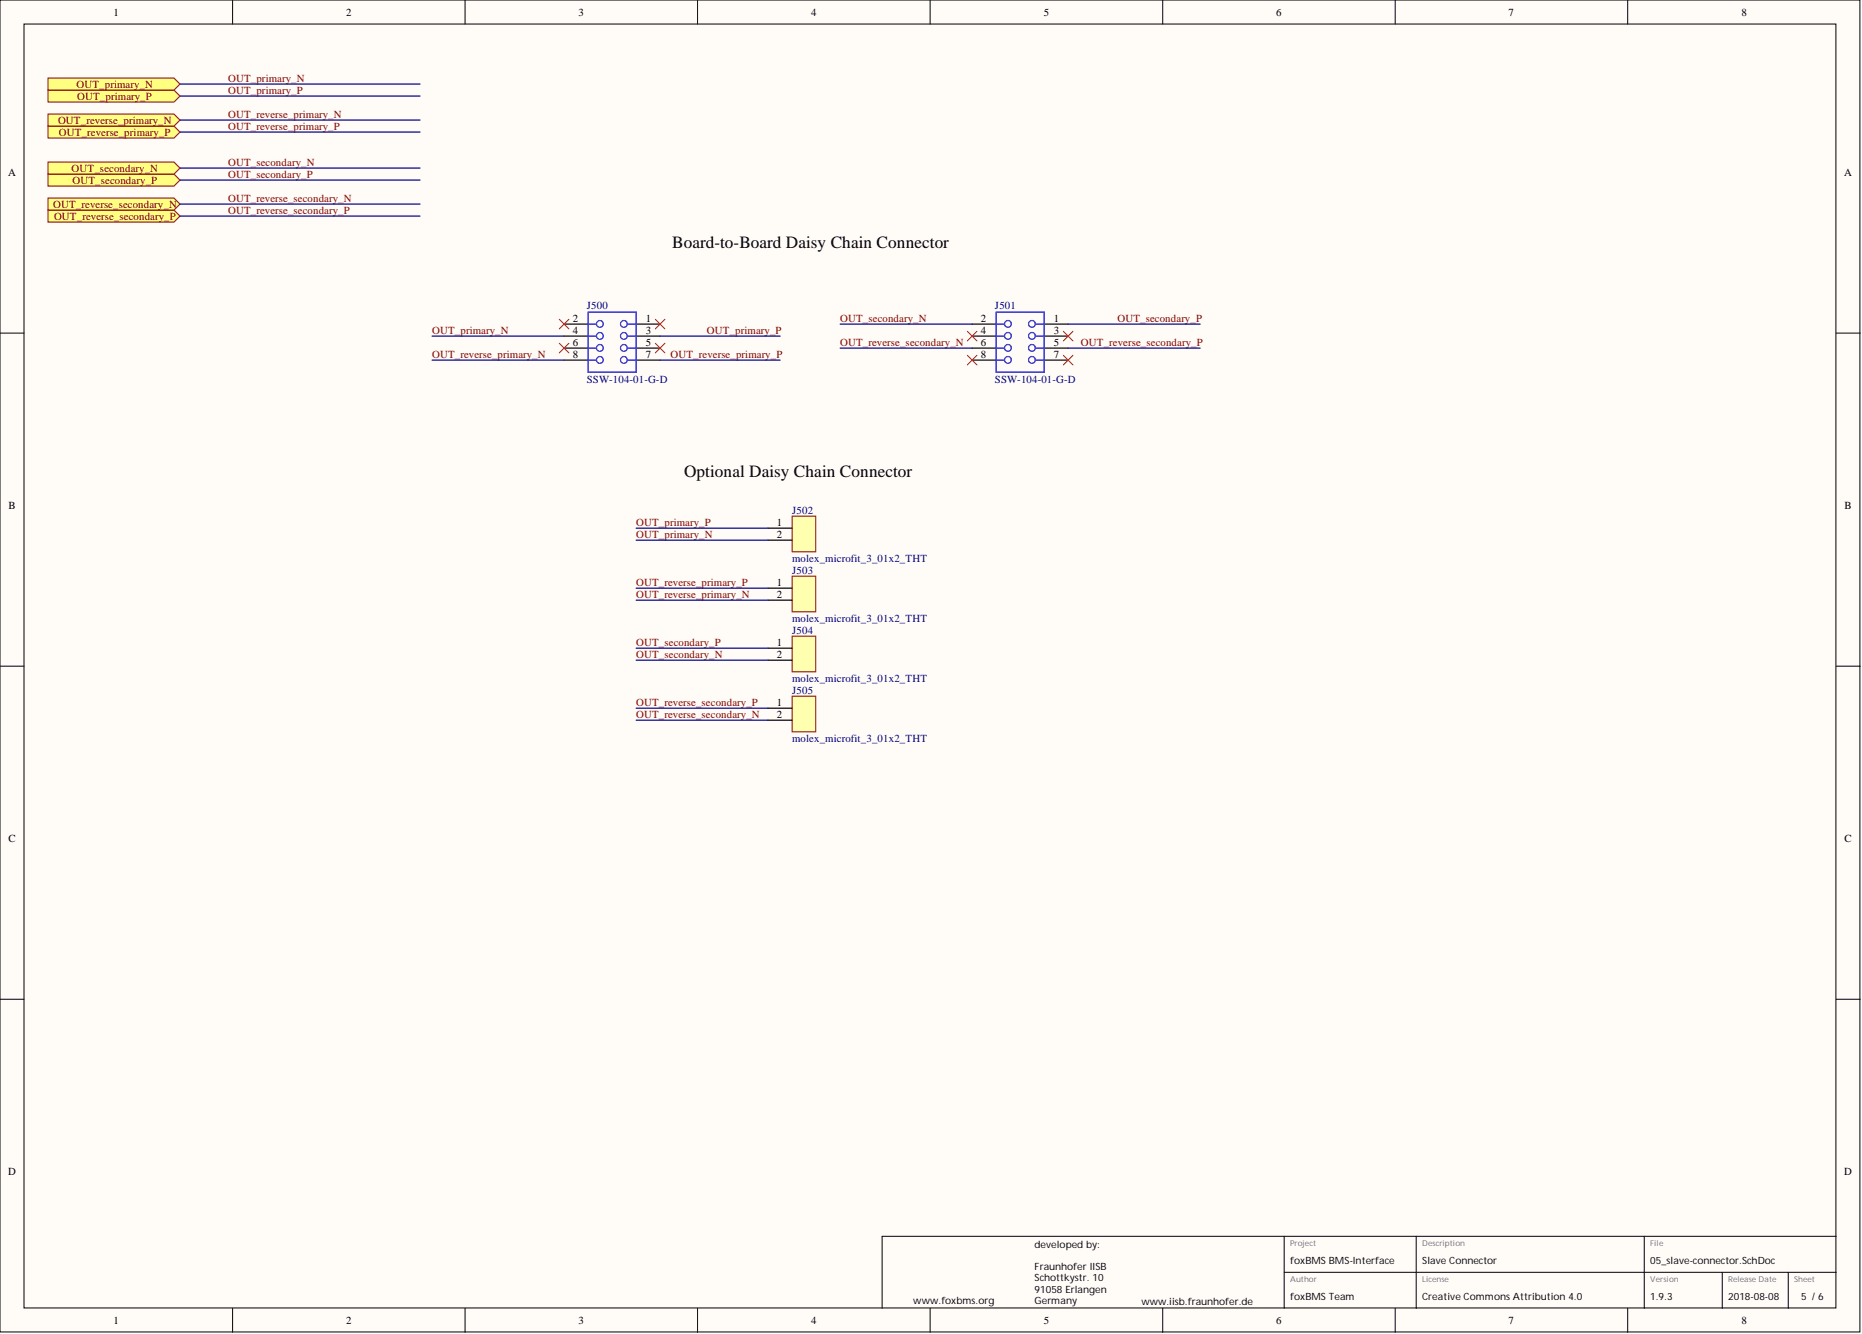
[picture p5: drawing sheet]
<svg xmlns="http://www.w3.org/2000/svg" width="393mm" height="282mm" viewBox="0 0 393 282" stroke-linecap="round" stroke-linejoin="round" font-family="sans-serif">
<defs><g id="words">
<g font-size="3.6">
<text x="142" y="52.5">Board-to-Board Daisy Chain Connector</text>
<text x="144.5" y="100.7">Optional Daisy Chain Connector</text>
</g>
<g font-size="2.3">
<text x="24" y="3.3">1</text>
<text x="73.1" y="3.3">2</text>
<text x="122.2" y="3.3">3</text>
<text x="171.4" y="3.3">4</text>
<text x="220.5" y="3.3">5</text>
<text x="269.6" y="3.3">6</text>
<text x="318.7" y="3.3">7</text>
<text x="367.9" y="3.3">8</text>
<text x="1.7" y="37.2">A</text>
<text x="389.6" y="37.2">A</text>
<text x="121" y="68">2</text>
<text x="121" y="70.5">4</text>
<text x="136.4" y="68">1</text>
<text x="136.4" y="70.5">3</text>
<text x="207.2" y="68">2</text>
<text x="207.2" y="70.5">4</text>
<text x="222.6" y="68">1</text>
<text x="222.6" y="70.5">3</text>
<text x="121" y="73">6</text>
<text x="121" y="75.6">8</text>
<text x="136.4" y="73">5</text>
<text x="136.4" y="75.6">7</text>
<text x="207.2" y="73">6</text>
<text x="207.2" y="75.6">8</text>
<text x="222.6" y="73">5</text>
<text x="222.6" y="75.6">7</text>
<text x="1.8" y="107.6">B</text>
<text x="389.7" y="107.6">B</text>
<text x="164.1" y="111.1">1</text>
<text x="164.1" y="113.6">2</text>
<text x="164.1" y="123.8">1</text>
<text x="164.1" y="126.3">2</text>
<text x="164.1" y="136.5">1</text>
<text x="164.1" y="139">2</text>
<text x="164.1" y="149.1">1</text>
<text x="164.1" y="151.7">2</text>
<text x="1.8" y="178">C</text>
<text x="389.7" y="178">C</text>
<text x="1.7" y="248.4">D</text>
<text x="389.6" y="248.4">D</text>
<text x="24" y="279.7">1</text>
<text x="73.1" y="279.7">2</text>
<text x="122.2" y="279.7">3</text>
<text x="171.4" y="279.7">4</text>
<text x="220.5" y="279.7">5</text>
<text x="269.6" y="279.7">6</text>
<text x="318.7" y="279.7">7</text>
<text x="367.9" y="279.7">8</text>
</g>
<g font-size="2.3" fill="#800000">
<text x="48.2" y="17.3">OUT_primary_N</text>
<text x="16.1" y="18.5">OUT_primary_N</text>
<text x="16.3" y="21.1">OUT_primary_P</text>
<text x="48.2" y="19.8">OUT_primary_P</text>
<text x="12.3" y="26.1">OUT_reverse_primary_N</text>
<text x="12.4" y="28.7">OUT_reverse_primary_P</text>
<text x="48.2" y="27.4">OUT_reverse_primary_P</text>
<text x="48.2" y="24.9">OUT_reverse_primary_N</text>
<text x="48.2" y="35">OUT_secondary_N</text>
<text x="15.1" y="36.3">OUT_secondary_N</text>
<text x="15.3" y="38.8">OUT_secondary_P</text>
<text x="48.2" y="37.5">OUT_secondary_P</text>
<text x="11.2" y="43.9">OUT_reverse_secondary_N</text>
<text x="11.4" y="46.4">OUT_reverse_secondary_P</text>
<text x="48.2" y="45.2">OUT_reverse_secondary_P</text>
<text x="48.2" y="42.6">OUT_reverse_secondary_N</text>
<text x="91.3" y="70.5">OUT_primary_N</text>
<text x="149.3" y="70.5">OUT_primary_P</text>
<text x="177.5" y="68">OUT_secondary_N</text>
<text x="236" y="68">OUT_secondary_P</text>
<text x="91.3" y="75.6">OUT_reverse_primary_N</text>
<text x="141.6" y="75.6">OUT_reverse_primary_P</text>
<text x="177.5" y="73">OUT_reverse_secondary_N</text>
<text x="228.4" y="73">OUT_reverse_secondary_P</text>
<text x="134.4" y="111.1">OUT_primary_P</text>
<text x="134.4" y="113.6">OUT_primary_N</text>
<text x="134.4" y="123.8">OUT_reverse_primary_P</text>
<text x="134.4" y="126.3">OUT_reverse_primary_N</text>
<text x="134.4" y="136.5">OUT_secondary_P</text>
<text x="134.4" y="139">OUT_secondary_N</text>
<text x="134.4" y="149.1">OUT_reverse_secondary_P</text>
<text x="134.4" y="151.7">OUT_reverse_secondary_N</text>
</g>
<g font-size="2.3" fill="#000080">
<text x="124" y="65.2">J500</text>
<text x="210.2" y="65.2">J501</text>
<text x="124" y="80.9">SSW-104-01-G-D</text>
<text x="210.2" y="80.9">SSW-104-01-G-D</text>
<text x="167.3" y="108.6">J502</text>
<text x="167.3" y="118.7">molex_microfit_3_01x2_THT</text>
<text x="167.3" y="121.2">J503</text>
<text x="167.3" y="131.4">molex_microfit_3_01x2_THT</text>
<text x="167.3" y="133.9">J504</text>
<text x="167.3" y="144.1">molex_microfit_3_01x2_THT</text>
<text x="167.3" y="146.6">J505</text>
<text x="167.3" y="156.7">molex_microfit_3_01x2_THT</text>
</g>
<g font-size="2.1">
<text x="218.5" y="263.8">developed by:</text>
<text x="218.5" y="268.3">Fraunhofer IISB</text>
<text x="272.6" y="267.1">foxBMS BMS-Interface</text>
<text x="300.4" y="267.1">Slave Connector</text>
<text x="348.6" y="267.1">05_slave-connector.SchDoc</text>
<text x="192.9" y="275.4">www.foxbms.org</text>
<text x="218.5" y="270.6">Schottkystr. 10</text>
<text x="218.5" y="273.1">91058 Erlangen</text>
<text x="218.5" y="275.4">Germany</text>
<text x="241.1" y="275.7">www.iisb.fraunhofer.de</text>
<text x="272.6" y="274.7">foxBMS Team</text>
<text x="300.4" y="274.7">Creative Commons Attribution 4.0</text>
<text x="348.6" y="274.7">1.9.3</text>
<text x="365.1" y="274.7">2018-08-08</text>
<text x="380.5" y="274.7">5 /6</text>
</g>
<g font-size="1.7" fill="#707070">
<text x="272.6" y="263.3">Project</text>
<text x="300.4" y="263.3">Description</text>
<text x="348.6" y="263.3">File</text>
<text x="272.6" y="270.9">Author</text>
<text x="300.4" y="270.9">License</text>
<text x="348.6" y="270.9">Version</text>
<text x="365.1" y="270.9">Release Date</text>
<text x="379" y="270.9">Sheet</text>
</g>
</g></defs>
<g fill="#fffcf8" stroke="#000" stroke-width=".21">
<path d="M0 0h392.9v281.4h-392.9z"/>
<path d="M5.1 5.1h382.7v271.3h-382.7z"/>
</g>
<g fill="none" stroke="#000" stroke-width=".21">
<path d="M49.1 0v5.1M98.2 0v5.1M147.4 0v5.1M196.5 0v5.1M245.6 0v5.1M294.7 0v5.1M343.8 0v5.1M0 70.4h5.1M387.9 70.4h5.1M0 140.8h5.1M387.9 140.8h5.1M0 211.1h5.1"/>
<path d="M387.9 211.1h5.1M49.1 276.4v5.1M98.2 276.4v5.1M147.4 276.4v5.1M196.5 276.4v5.1M245.6 276.4v5.1M271.3 261.2v15.2M271.3 268.8h116.6M294.7 276.4v5.1M299.2 261.2v15.2M343.8 276.4v5.1M347.3 261.2v15.2"/>
<path d="M363.8 268.8v7.6M377.8 268.8v7.6M387.9 261.2h-201.6v15.2"/>
</g>
<g fill="#ffff80" stroke="#800000" stroke-width=".21">
<path d="M10.1 19h26.7l1.2 1.3-1.2 1.3h-26.7z" fill-rule="evenodd"/>
<path d="M10.1 16.5h26.7l1.2 1.3-1.2 1.2h-26.7z" fill-rule="evenodd"/>
<path d="M10.1 26.6h26.7l1.2 1.3-1.2 1.3h-26.7z" fill-rule="evenodd"/>
<path d="M10.1 24.1h26.7l1.2 1.3-1.2 1.2h-26.7z" fill-rule="evenodd"/>
<path d="M10.1 36.8h26.7l1.2 1.2-1.2 1.3h-26.7z" fill-rule="evenodd"/>
<path d="M10.1 34.2h26.7l1.2 1.3-1.2 1.3h-26.7z" fill-rule="evenodd"/>
<path d="M10.1 44.4h26.7l1.2 1.3-1.2 1.2h-26.7z" fill-rule="evenodd"/>
<path d="M10.1 41.9h26.7l1.2 1.2-1.2 1.3h-26.7z" fill-rule="evenodd"/>
</g>
<path d="M167.3 109.1h5v7.5h-5z" fill="#ffffb0" stroke="#800000" stroke-width=".21"/>
<path d="M162.3 111.6h5M162.3 114.1h5" fill="none" stroke="#000" stroke-width=".25"/>
<path d="M167.3 121.7h5v7.6h-5z" fill="#ffffb0" stroke="#800000" stroke-width=".21"/>
<path d="M162.3 124.3h5M162.3 126.8h5" fill="none" stroke="#000" stroke-width=".25"/>
<path d="M167.3 134.4h5v7.6h-5z" fill="#ffffb0" stroke="#800000" stroke-width=".21"/>
<path d="M162.3 137h5M162.3 139.5h5" fill="none" stroke="#000" stroke-width=".25"/>
<path d="M167.3 147.1h5v7.5h-5z" fill="#ffffb0" stroke="#800000" stroke-width=".21"/>
<g fill="none" stroke="#000" stroke-width=".25">
<path d="M119.2 68.5h5M119.2 71h5M119.2 73.6h5M119.2 76.1h5M134.4 68.5h5M134.4 71h5M134.4 73.6h5M134.4 76.1h5M205.4 68.5h5M205.4 71h5M205.4 73.6h5M205.4 76.1h5"/>
<path d="M220.6 68.5h5M220.6 71h5M220.6 73.6h5M220.6 76.1h5M162.3 149.6h5M162.3 152.2h5"/>
</g>
<g fill="none" stroke="#00f" stroke-width=".25">
<path d="M124.2 65.9h10.2v12.7h-10.2zM124.2 76.1h1.8M124.2 73.6h1.8M124.2 71h1.8M124.2 68.5h1.8M132.6 76.1h1.8M132.6 73.6h1.8M132.6 71h1.8M132.6 68.5h1.8M210.4 65.9h10.2v12.7h-10.2zM210.4 76.1h1.8M210.4 73.6h1.8"/>
<path d="M210.4 71h1.8M210.4 68.5h1.8M218.8 76.1h1.8M218.8 73.6h1.8M218.8 71h1.8M218.8 68.5h1.8"/>
<circle cx="126.7" cy="71" r=".72"/>
<circle cx="126.7" cy="68.4" r=".72"/>
<circle cx="126.7" cy="76.1" r=".72"/>
<circle cx="126.7" cy="73.5" r=".72"/>
<circle cx="131.8" cy="71" r=".72"/>
<circle cx="131.8" cy="68.4" r=".72"/>
<circle cx="131.8" cy="76.1" r=".72"/>
<circle cx="131.8" cy="73.5" r=".72"/>
<circle cx="212.9" cy="71" r=".72"/>
<circle cx="212.9" cy="68.4" r=".72"/>
<circle cx="212.9" cy="76.1" r=".72"/>
<circle cx="212.9" cy="73.5" r=".72"/>
<circle cx="218" cy="71" r=".72"/>
<circle cx="218" cy="68.4" r=".72"/>
<circle cx="218" cy="76.1" r=".72"/>
<circle cx="218" cy="73.5" r=".72"/>
</g>
<g fill="none" stroke="#f00" stroke-width=".21">
<path d="M118.1 67.5l2.1 2M118.1 72.5l2.1 2.1M120.2 67.5l-2.1 2M120.2 72.5l-2.1 2.1M138.4 72.5l2.1 2.1M138.4 67.5l2.1 2M140.5 72.5l-2.1 2.1M140.5 67.5l-2.1 2M204.4 70l2 2M204.4 75.1l2 2M206.4 70l-2 2M206.4 75.1l-2 2"/>
<path d="M224.6 75.1l2.1 2M224.6 70l2.1 2M226.7 75.1l-2.1 2M226.7 70l-2.1 2"/>
</g>
<g fill="none" stroke="#000080" stroke-width=".25">
<path d="M38 17.8h50.7M38 20.3h50.7M38 25.4h50.7M38 27.9h50.7M38 35.5h50.7M38 38h50.7M38 43.1h50.7M38 45.7h50.7M91.3 76.1h27.9M91.3 71h27.9M139.4 76.1h25.4M139.4 71h25.4"/>
<path d="M177.5 68.5h27.9M177.5 73.6h27.9M225.6 68.5h27.9M225.6 73.6h27.9M134.4 111.6h27.9M134.4 114.1h27.9M134.4 124.3h27.9M134.4 126.8h27.9M134.4 137h27.9M134.4 139.5h27.9M134.4 149.6h27.9M134.4 152.2h27.9"/>
</g>
<use href="#words"/>
</svg>
